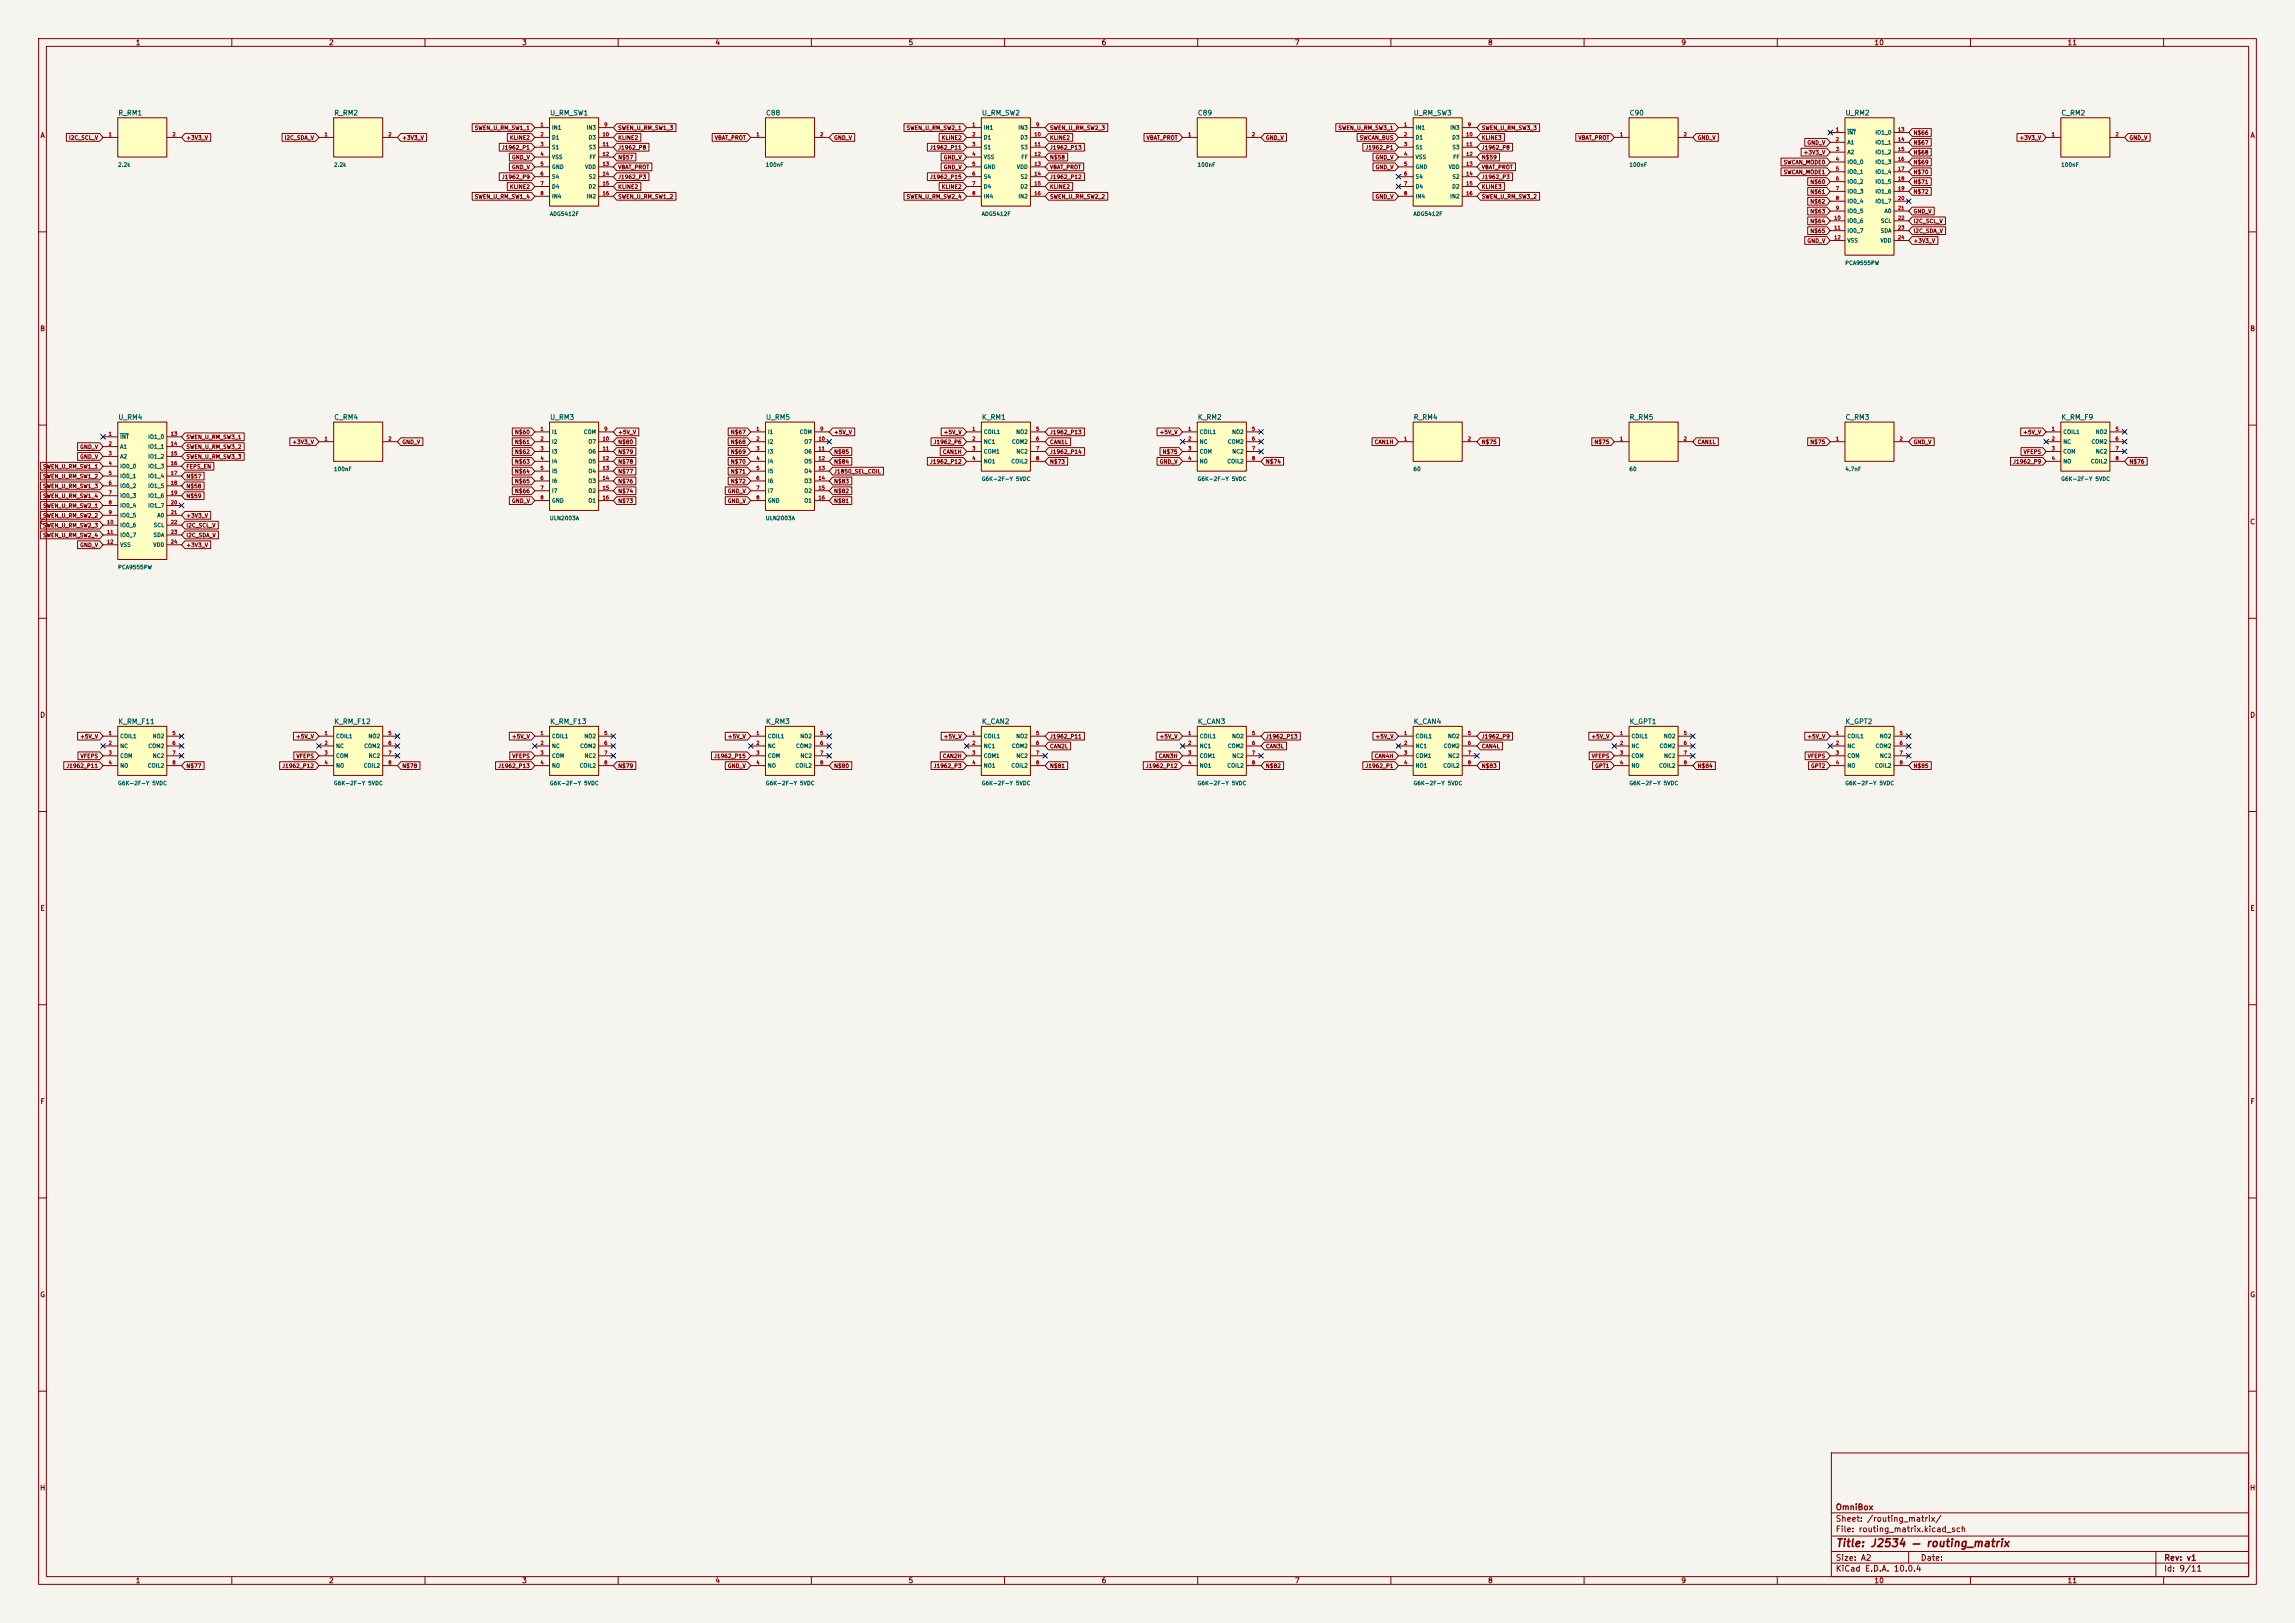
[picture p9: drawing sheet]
<svg xmlns="http://www.w3.org/2000/svg" width="594mm" height="420mm" viewBox="0 0 594 420" stroke-linecap="round" stroke-linejoin="round" font-family="sans-serif">
<defs><g id="words">
<text font-size="2" fill="#840000" x="475" y="400.8">Title: J2534 — routing_matrix</text>
<g font-size="1.5" fill="#840000">
<text x="475" y="394.1">Sheet: /routing_matrix/</text>
<text x="475" y="391.1">OmniBox</text>
<text x="475" y="396.8">File: routing_matrix.kicad_sch</text>
<text x="475" y="407">KiCad E.D.A. 10.0.4</text>
<text x="475" y="404.2">Size: A2</text>
<text x="497" y="404.2">Date:</text>
<text x="560" y="404.2">Rev: v1</text>
<text x="560" y="407">Id: 9/11</text>
</g>
<g font-size="1.3" fill="#840000">
<text x="35" y="12">1</text>
<text x="85" y="12">2</text>
<text x="135" y="12">3</text>
<text x="185" y="12">4</text>
<text x="235" y="12">5</text>
<text x="285" y="12">6</text>
<text x="335" y="12">7</text>
<text x="385" y="12">8</text>
<text x="435" y="12">9</text>
<text x="485" y="12">10</text>
<text x="535" y="12">11</text>
<text x="10.3" y="36">A</text>
<text x="582.3" y="36">A</text>
<text x="10.3" y="86">B</text>
<text x="582.3" y="86">B</text>
<text x="10.3" y="136">C</text>
<text x="582.3" y="136">C</text>
<text x="10.3" y="186">D</text>
<text x="582.3" y="186">D</text>
<text x="10.3" y="236">E</text>
<text x="582.3" y="236">E</text>
<text x="10.3" y="286">F</text>
<text x="582.3" y="286">F</text>
<text x="10.3" y="336">G</text>
<text x="582.3" y="336">G</text>
<text x="10.2" y="386">H</text>
<text x="582.2" y="386">H</text>
<text x="35" y="410">1</text>
<text x="85" y="410">2</text>
<text x="135" y="410">3</text>
<text x="185" y="410">4</text>
<text x="235" y="410">5</text>
<text x="285" y="410">6</text>
<text x="335" y="410">7</text>
<text x="385" y="410">8</text>
<text x="435" y="410">9</text>
<text x="485" y="410">10</text>
<text x="535" y="410">11</text>
</g>
<g font-size="1.3" fill="#006464">
<text x="30.5" y="30.2">R_RM1</text>
<text x="86.4" y="30.2">R_RM2</text>
<text x="142.2" y="30.2">U_RM_SW1</text>
<text x="198.1" y="30.2">C88</text>
<text x="254" y="30.2">U_RM_SW2</text>
<text x="309.9" y="30.2">C89</text>
<text x="365.8" y="30.2">U_RM_SW3</text>
<text x="421.6" y="30.2">C90</text>
<text x="477.5" y="30.2">U_RM2</text>
<text x="533.4" y="30.2">C_RM2</text>
<text x="30.5" y="108.9">U_RM4</text>
<text x="86.4" y="108.9">C_RM4</text>
<text x="142.2" y="108.9">U_RM3</text>
<text x="198.1" y="108.9">U_RM5</text>
<text x="254" y="108.9">K_RM1</text>
<text x="309.9" y="108.9">K_RM2</text>
<text x="365.8" y="108.9">R_RM4</text>
<text x="421.6" y="108.9">R_RM5</text>
<text x="477.5" y="108.9">C_RM3</text>
<text x="533.4" y="108.9">K_RM_F9</text>
<text x="30.5" y="187.7">K_RM_F11</text>
<text x="86.4" y="187.7">K_RM_F12</text>
<text x="142.2" y="187.7">K_RM_F13</text>
<text x="198.1" y="187.7">K_RM3</text>
<text x="254" y="187.7">K_CAN2</text>
<text x="309.9" y="187.7">K_CAN3</text>
<text x="365.8" y="187.7">K_CAN4</text>
<text x="421.6" y="187.7">K_GPT1</text>
<text x="477.5" y="187.7">K_GPT2</text>
</g>
<g font-size="1" fill="#840000">
<text x="122.8" y="33.9">SWEN_U_RM_SW1_1</text>
<text x="159.9" y="33.9">SWEN_U_RM_SW1_3</text>
<text x="234.5" y="33.9">SWEN_U_RM_SW2_1</text>
<text x="271.6" y="33.9">SWEN_U_RM_SW2_3</text>
<text x="346.3" y="33.9">SWEN_U_RM_SW3_1</text>
<text x="383.4" y="33.9">SWEN_U_RM_SW3_3</text>
<text x="495.2" y="35.1">N$66</text>
<text x="17.7" y="36.4">I2C_SCL_V</text>
<text x="48.1" y="36.4">+3V3_V</text>
<text x="73.5" y="36.4">I2C_SDA_V</text>
<text x="104" y="36.4">+3V3_V</text>
<text x="129.8" y="38.9">J1962_P1</text>
<text x="131.9" y="36.4">KLINE2</text>
<text x="132.4" y="41.5">GND_V</text>
<text x="159.9" y="36.4">KLINE2</text>
<text x="159.9" y="41.5">N$57</text>
<text x="159.9" y="38.9">J1962_P8</text>
<text x="184.9" y="36.4">VBAT_PROT</text>
<text x="215.8" y="36.4">GND_V</text>
<text x="240.6" y="38.9">J1962_P11</text>
<text x="243.6" y="36.4">KLINE2</text>
<text x="244.1" y="41.5">GND_V</text>
<text x="271.6" y="36.4">KLINE2</text>
<text x="271.6" y="38.9">J1962_P13</text>
<text x="271.6" y="41.5">N$58</text>
<text x="296.6" y="36.4">VBAT_PROT</text>
<text x="327.5" y="36.4">GND_V</text>
<text x="351.8" y="36.4">SWCAN_BUS</text>
<text x="353.3" y="38.9">J1962_P1</text>
<text x="355.9" y="41.5">GND_V</text>
<text x="383.4" y="41.5">N$59</text>
<text x="383.4" y="38.9">J1962_P8</text>
<text x="383.4" y="36.4">KLINE3</text>
<text x="408.4" y="36.4">VBAT_PROT</text>
<text x="439.3" y="36.4">GND_V</text>
<text x="466.7" y="40.2">+3V3_V</text>
<text x="467.7" y="37.7">GND_V</text>
<text x="495.2" y="40.2">N$68</text>
<text x="495.2" y="37.7">N$67</text>
<text x="522.6" y="36.4">+3V3_V</text>
<text x="551" y="36.4">GND_V</text>
<text x="129.8" y="46.6">J1962_P9</text>
<text x="132.4" y="44">GND_V</text>
<text x="159.9" y="44">VBAT_PROT</text>
<text x="159.9" y="46.6">J1962_P3</text>
<text x="240.6" y="46.6">J1962_P15</text>
<text x="244.1" y="44">GND_V</text>
<text x="271.6" y="46.6">J1962_P12</text>
<text x="271.6" y="44">VBAT_PROT</text>
<text x="355.9" y="44">GND_V</text>
<text x="383.4" y="46.6">J1962_P3</text>
<text x="383.4" y="44">VBAT_PROT</text>
<text x="461.5" y="42.7">SWCAN_MODE0</text>
<text x="461.5" y="45.3">SWCAN_MODE1</text>
<text x="468.4" y="47.8">N$60</text>
<text x="495.2" y="47.8">N$71</text>
<text x="495.2" y="42.7">N$69</text>
<text x="495.2" y="45.3">N$70</text>
<text x="122.8" y="51.6">SWEN_U_RM_SW1_4</text>
<text x="131.9" y="49.1">KLINE2</text>
<text x="159.9" y="51.6">SWEN_U_RM_SW1_2</text>
<text x="159.9" y="49.1">KLINE2</text>
<text x="234.5" y="51.6">SWEN_U_RM_SW2_4</text>
<text x="243.6" y="49.1">KLINE2</text>
<text x="271.6" y="49.1">KLINE2</text>
<text x="271.6" y="51.6">SWEN_U_RM_SW2_2</text>
<text x="355.9" y="51.6">GND_V</text>
<text x="383.4" y="51.6">SWEN_U_RM_SW3_2</text>
<text x="383.4" y="49.1">KLINE3</text>
<text x="468.4" y="52.9">N$62</text>
<text x="468.4" y="50.4">N$61</text>
<text x="495.2" y="50.4">N$72</text>
<text x="468.4" y="55.4">N$63</text>
<text x="468.4" y="58">N$64</text>
<text x="495.2" y="58">I2C_SCL_V</text>
<text x="495.2" y="55.4">GND_V</text>
<text x="467.7" y="63.1">GND_V</text>
<text x="468.4" y="60.5">N$65</text>
<text x="495.2" y="63.1">+3V3_V</text>
<text x="495.2" y="60.5">I2C_SDA_V</text>
<text x="48.1" y="113.9">SWEN_U_RM_SW3_1</text>
<text x="133.1" y="112.6">N$60</text>
<text x="159.9" y="112.6">+5V_V</text>
<text x="189" y="112.6">N$67</text>
<text x="215.8" y="112.6">+5V_V</text>
<text x="244.1" y="112.6">+5V_V</text>
<text x="271.6" y="112.6">J1962_P13</text>
<text x="300" y="112.6">+5V_V</text>
<text x="523.5" y="112.6">+5V_V</text>
<text x="20.6" y="118.9">GND_V</text>
<text x="20.6" y="116.4">GND_V</text>
<text x="48.1" y="116.4">SWEN_U_RM_SW3_2</text>
<text x="48.1" y="118.9">SWEN_U_RM_SW3_3</text>
<text x="75.5" y="115.1">+3V3_V</text>
<text x="104" y="115.1">GND_V</text>
<text x="133.1" y="117.7">N$62</text>
<text x="133.1" y="115.1">N$61</text>
<text x="159.9" y="117.7">N$79</text>
<text x="159.9" y="115.1">N$80</text>
<text x="189" y="117.7">N$69</text>
<text x="189" y="115.1">N$68</text>
<text x="215.8" y="117.7">N$85</text>
<text x="241.5" y="115.1">J1962_P6</text>
<text x="243.9" y="117.7">CAN1H</text>
<text x="271.6" y="115.1">CAN1L</text>
<text x="271.6" y="117.7">J1962_P14</text>
<text x="300.8" y="117.7">N$75</text>
<text x="355.7" y="115.1">CAN1H</text>
<text x="383.4" y="115.1">N$75</text>
<text x="412.5" y="115.1">N$75</text>
<text x="439.3" y="115.1">CAN1L</text>
<text x="468.4" y="115.1">N$75</text>
<text x="495.2" y="115.1">GND_V</text>
<text x="523.6" y="117.7">VFEPS</text>
<text x="11" y="124">SWEN_U_RM_SW1_2</text>
<text x="11" y="121.5">SWEN_U_RM_SW1_1</text>
<text x="48.1" y="121.5">FEPS_EN</text>
<text x="48.1" y="124">N$57</text>
<text x="133.1" y="120.2">N$63</text>
<text x="133.1" y="125.3">N$65</text>
<text x="133.1" y="122.8">N$64</text>
<text x="159.9" y="122.8">N$77</text>
<text x="159.9" y="120.2">N$78</text>
<text x="159.9" y="125.3">N$76</text>
<text x="189" y="120.2">N$70</text>
<text x="189" y="125.3">N$72</text>
<text x="189" y="122.8">N$71</text>
<text x="215.8" y="120.2">N$84</text>
<text x="215.8" y="125.3">N$83</text>
<text x="215.8" y="122.8">J1850_SEL_COIL</text>
<text x="240.6" y="120.2">J1962_P12</text>
<text x="271.6" y="120.2">N$73</text>
<text x="300" y="120.2">GND_V</text>
<text x="327.5" y="120.2">N$74</text>
<text x="520.9" y="120.2">J1962_P9</text>
<text x="551" y="120.2">N$76</text>
<text x="11" y="129.1">SWEN_U_RM_SW1_4</text>
<text x="11" y="126.6">SWEN_U_RM_SW1_3</text>
<text x="11" y="131.6">SWEN_U_RM_SW2_1</text>
<text x="48.1" y="129.1">N$59</text>
<text x="48.1" y="126.6">N$58</text>
<text x="132.4" y="130.4">GND_V</text>
<text x="133.1" y="127.8">N$66</text>
<text x="159.9" y="130.4">N$73</text>
<text x="159.9" y="127.8">N$74</text>
<text x="188.3" y="127.8">GND_V</text>
<text x="188.3" y="130.4">GND_V</text>
<text x="215.8" y="127.8">N$82</text>
<text x="215.8" y="130.4">N$81</text>
<text x="11" y="136.7">SWEN_U_RM_SW2_3</text>
<text x="11" y="134.2">SWEN_U_RM_SW2_2</text>
<text x="48.1" y="136.7">I2C_SCL_V</text>
<text x="48.1" y="134.2">+3V3_V</text>
<text x="11" y="139.3">SWEN_U_RM_SW2_4</text>
<text x="20.6" y="141.8">GND_V</text>
<text x="48.1" y="141.8">+3V3_V</text>
<text x="48.1" y="139.3">I2C_SDA_V</text>
<text x="20.6" y="191.3">+5V_V</text>
<text x="76.5" y="191.3">+5V_V</text>
<text x="132.4" y="191.3">+5V_V</text>
<text x="188.3" y="191.3">+5V_V</text>
<text x="244.1" y="191.3">+5V_V</text>
<text x="271.6" y="191.3">J1962_P11</text>
<text x="300" y="191.3">+5V_V</text>
<text x="327.5" y="191.3">J1962_P13</text>
<text x="355.9" y="191.3">+5V_V</text>
<text x="383.4" y="191.3">J1962_P9</text>
<text x="411.8" y="191.3">+5V_V</text>
<text x="467.7" y="191.3">+5V_V</text>
<text x="20.7" y="196.4">VFEPS</text>
<text x="76.6" y="196.4">VFEPS</text>
<text x="132.5" y="196.4">VFEPS</text>
<text x="184.7" y="196.4">J1962_P15</text>
<text x="243.9" y="196.4">CAN2H</text>
<text x="271.6" y="193.9">CAN2L</text>
<text x="299.8" y="196.4">CAN3H</text>
<text x="327.5" y="193.9">CAN3L</text>
<text x="355.7" y="196.4">CAN4H</text>
<text x="383.4" y="193.9">CAN4L</text>
<text x="411.9" y="196.4">VFEPS</text>
<text x="467.8" y="196.4">VFEPS</text>
<text x="17" y="199">J1962_P11</text>
<text x="48.1" y="199">N$77</text>
<text x="72.9" y="199">J1962_P12</text>
<text x="104" y="199">N$78</text>
<text x="128.8" y="199">J1962_P13</text>
<text x="159.9" y="199">N$79</text>
<text x="188.3" y="199">GND_V</text>
<text x="215.8" y="199">N$80</text>
<text x="241.5" y="199">J1962_P3</text>
<text x="271.6" y="199">N$81</text>
<text x="296.4" y="199">J1962_P12</text>
<text x="327.5" y="199">N$82</text>
<text x="353.3" y="199">J1962_P1</text>
<text x="383.4" y="199">N$83</text>
<text x="412.7" y="199">GPT1</text>
<text x="439.3" y="199">N$84</text>
<text x="468.6" y="199">GPT2</text>
<text x="495.2" y="199">N$85</text>
</g>
<g font-size="1" fill="#006464">
<text x="142.7" y="33.8">IN1</text>
<text x="151.7" y="33.8">IN3</text>
<text x="254.5" y="33.8">IN1</text>
<text x="263.5" y="33.8">IN3</text>
<text x="366.3" y="33.8">IN1</text>
<text x="375.2" y="33.8">IN3</text>
<text x="478" y="35.1">INT</text>
<text x="485.3" y="35.1">IO1_0</text>
<text x="142.7" y="36.3">D1</text>
<text x="142.7" y="38.9">S1</text>
<text x="142.7" y="41.4">VSS</text>
<text x="152.2" y="36.3">D3</text>
<text x="152.3" y="38.9">S3</text>
<text x="152.5" y="41.4">FF</text>
<text x="254.5" y="36.3">D1</text>
<text x="254.5" y="38.9">S1</text>
<text x="254.5" y="41.4">VSS</text>
<text x="264" y="36.3">D3</text>
<text x="264" y="38.9">S3</text>
<text x="264.2" y="41.4">FF</text>
<text x="366.3" y="36.3">D1</text>
<text x="366.3" y="38.9">S1</text>
<text x="366.3" y="41.4">VSS</text>
<text x="375.7" y="36.3">D3</text>
<text x="375.8" y="38.9">S3</text>
<text x="376" y="41.4">FF</text>
<text x="478" y="37.6">A1</text>
<text x="478" y="40.1">A2</text>
<text x="485.3" y="37.6">IO1_1</text>
<text x="485.3" y="40.1">IO1_2</text>
<text x="30.4" y="43.4">2.2k</text>
<text x="86.3" y="43.4">2.2k</text>
<text x="142.7" y="43.9">GND</text>
<text x="142.7" y="46.5">S4</text>
<text x="151.3" y="43.9">VDD</text>
<text x="152.3" y="46.5">S2</text>
<text x="198.1" y="43.4">100nF</text>
<text x="254.5" y="43.9">GND</text>
<text x="254.5" y="46.5">S4</text>
<text x="263.1" y="43.9">VDD</text>
<text x="264" y="46.5">S2</text>
<text x="309.8" y="43.4">100nF</text>
<text x="366.3" y="43.9">GND</text>
<text x="366.3" y="46.5">S4</text>
<text x="374.8" y="43.9">VDD</text>
<text x="375.8" y="46.5">S2</text>
<text x="421.6" y="43.4">100nF</text>
<text x="478" y="42.7">IO0_0</text>
<text x="478" y="45.2">IO0_1</text>
<text x="478" y="47.8">IO0_2</text>
<text x="485.3" y="42.7">IO1_3</text>
<text x="485.3" y="45.2">IO1_4</text>
<text x="485.3" y="47.8">IO1_5</text>
<text x="533.4" y="43.4">100nF</text>
<text x="142.7" y="49">D4</text>
<text x="142.7" y="51.6">IN4</text>
<text x="151.7" y="51.6">IN2</text>
<text x="152.2" y="49">D2</text>
<text x="254.5" y="49">D4</text>
<text x="254.5" y="51.6">IN4</text>
<text x="263.5" y="51.6">IN2</text>
<text x="264" y="49">D2</text>
<text x="366.3" y="49">D4</text>
<text x="366.3" y="51.6">IN4</text>
<text x="375.2" y="51.6">IN2</text>
<text x="375.7" y="49">D2</text>
<text x="478" y="50.3">IO0_3</text>
<text x="478" y="52.8">IO0_4</text>
<text x="485.3" y="50.3">IO1_6</text>
<text x="485.3" y="52.8">IO1_7</text>
<text x="142.2" y="56.1">ADG5412F</text>
<text x="254" y="56.1">ADG5412F</text>
<text x="365.7" y="56.1">ADG5412F</text>
<text x="478" y="55.4">IO0_5</text>
<text x="478" y="57.9">IO0_6</text>
<text x="486.7" y="57.9">SCL</text>
<text x="487.6" y="55.4">A0</text>
<text x="478" y="60.5">IO0_7</text>
<text x="478" y="63">VSS</text>
<text x="486.6" y="63">VDD</text>
<text x="486.6" y="60.5">SDA</text>
<text x="477.5" y="68.8">PCA9555PW</text>
<text x="31" y="113.8">INT</text>
<text x="38.2" y="113.8">IO1_0</text>
<text x="142.7" y="112.5">I1</text>
<text x="151" y="112.5">COM</text>
<text x="198.6" y="112.5">I1</text>
<text x="206.9" y="112.5">COM</text>
<text x="254.5" y="112.5">COIL1</text>
<text x="262.9" y="112.5">NO2</text>
<text x="310.4" y="112.5">COIL1</text>
<text x="318.8" y="112.5">NO2</text>
<text x="533.9" y="112.5">COIL1</text>
<text x="542.3" y="112.5">NO2</text>
<text x="31" y="116.3">A1</text>
<text x="31" y="118.9">A2</text>
<text x="38.2" y="116.3">IO1_1</text>
<text x="38.2" y="118.9">IO1_2</text>
<text x="142.7" y="115.1">I2</text>
<text x="142.7" y="117.6">I3</text>
<text x="152.2" y="115.1">O7</text>
<text x="152.2" y="117.6">O6</text>
<text x="198.6" y="115.1">I2</text>
<text x="198.6" y="117.6">I3</text>
<text x="208.1" y="115.1">O7</text>
<text x="208.1" y="117.6">O6</text>
<text x="254.5" y="115.1">NC1</text>
<text x="254.5" y="117.6">COM1</text>
<text x="261.8" y="115.1">COM2</text>
<text x="262.9" y="117.6">NC2</text>
<text x="310.4" y="115.1">NC</text>
<text x="310.4" y="117.6">COM</text>
<text x="317.7" y="115.1">COM2</text>
<text x="318.8" y="117.6">NC2</text>
<text x="533.9" y="115.1">NC</text>
<text x="533.9" y="117.6">COM</text>
<text x="541.2" y="115.1">COM2</text>
<text x="542.3" y="117.6">NC2</text>
<text x="31" y="121.4">IO0_0</text>
<text x="31" y="124">IO0_1</text>
<text x="38.2" y="121.4">IO1_3</text>
<text x="38.2" y="124">IO1_4</text>
<text x="86.3" y="122.1">100nF</text>
<text x="142.7" y="120.1">I4</text>
<text x="142.7" y="122.7">I5</text>
<text x="142.7" y="125.2">I6</text>
<text x="152.2" y="120.1">O5</text>
<text x="152.2" y="122.7">O4</text>
<text x="152.2" y="125.2">O3</text>
<text x="198.6" y="120.1">I4</text>
<text x="198.6" y="122.7">I5</text>
<text x="198.6" y="125.2">I6</text>
<text x="208.1" y="120.1">O5</text>
<text x="208.1" y="122.7">O4</text>
<text x="208.1" y="125.2">O3</text>
<text x="254" y="124.7">G6K-2F-Y 5VDC</text>
<text x="254.5" y="120.1">NO1</text>
<text x="261.6" y="120.1">COIL2</text>
<text x="309.8" y="124.7">G6K-2F-Y 5VDC</text>
<text x="310.4" y="120.1">NO</text>
<text x="317.5" y="120.1">COIL2</text>
<text x="365.7" y="122.1">60</text>
<text x="421.6" y="122.1">60</text>
<text x="477.5" y="122.1">4.7nF</text>
<text x="533.4" y="124.7">G6K-2F-Y 5VDC</text>
<text x="533.9" y="120.1">NO</text>
<text x="541" y="120.1">COIL2</text>
<text x="31" y="126.5">IO0_2</text>
<text x="31" y="129">IO0_3</text>
<text x="31" y="131.6">IO0_4</text>
<text x="38.2" y="126.5">IO1_5</text>
<text x="38.2" y="129">IO1_6</text>
<text x="38.2" y="131.6">IO1_7</text>
<text x="142.7" y="127.8">I7</text>
<text x="142.7" y="130.3">GND</text>
<text x="152.2" y="127.8">O2</text>
<text x="152.2" y="130.3">O1</text>
<text x="198.6" y="127.8">I7</text>
<text x="198.6" y="130.3">GND</text>
<text x="208.1" y="127.8">O2</text>
<text x="208.1" y="130.3">O1</text>
<text x="31" y="134.1">IO0_5</text>
<text x="31" y="136.7">IO0_6</text>
<text x="39.7" y="136.7">SCL</text>
<text x="40.6" y="134.1">A0</text>
<text x="142.2" y="134.8">ULN2003A</text>
<text x="198.1" y="134.8">ULN2003A</text>
<text x="31" y="139.2">IO0_7</text>
<text x="31" y="141.7">VSS</text>
<text x="39.6" y="141.7">VDD</text>
<text x="39.6" y="139.2">SDA</text>
<text x="30.4" y="147.5">PCA9555PW</text>
<text x="31" y="191.3">COIL1</text>
<text x="39.4" y="191.3">NO2</text>
<text x="86.9" y="191.3">COIL1</text>
<text x="95.2" y="191.3">NO2</text>
<text x="142.7" y="191.3">COIL1</text>
<text x="151.1" y="191.3">NO2</text>
<text x="198.6" y="191.3">COIL1</text>
<text x="207" y="191.3">NO2</text>
<text x="254.5" y="191.3">COIL1</text>
<text x="262.9" y="191.3">NO2</text>
<text x="310.4" y="191.3">COIL1</text>
<text x="318.8" y="191.3">NO2</text>
<text x="366.3" y="191.3">COIL1</text>
<text x="374.6" y="191.3">NO2</text>
<text x="422.1" y="191.3">COIL1</text>
<text x="430.5" y="191.3">NO2</text>
<text x="478" y="191.3">COIL1</text>
<text x="486.4" y="191.3">NO2</text>
<text x="31" y="193.8">NC</text>
<text x="31" y="196.3">COM</text>
<text x="38.3" y="193.8">COM2</text>
<text x="39.4" y="196.3">NC2</text>
<text x="86.9" y="193.8">NC</text>
<text x="86.9" y="196.3">COM</text>
<text x="94.2" y="193.8">COM2</text>
<text x="95.3" y="196.3">NC2</text>
<text x="142.7" y="193.8">NC</text>
<text x="142.7" y="196.3">COM</text>
<text x="150" y="193.8">COM2</text>
<text x="151.2" y="196.3">NC2</text>
<text x="198.6" y="193.8">NC</text>
<text x="198.6" y="196.3">COM</text>
<text x="205.9" y="193.8">COM2</text>
<text x="207.1" y="196.3">NC2</text>
<text x="254.5" y="193.8">NC1</text>
<text x="254.5" y="196.3">COM1</text>
<text x="261.8" y="193.8">COM2</text>
<text x="262.9" y="196.3">NC2</text>
<text x="310.4" y="193.8">NC1</text>
<text x="310.4" y="196.3">COM1</text>
<text x="317.7" y="193.8">COM2</text>
<text x="318.8" y="196.3">NC2</text>
<text x="366.3" y="193.8">NC1</text>
<text x="366.3" y="196.3">COM1</text>
<text x="373.6" y="193.8">COM2</text>
<text x="374.7" y="196.3">NC2</text>
<text x="422.1" y="193.8">NC</text>
<text x="422.1" y="196.3">COM</text>
<text x="429.4" y="193.8">COM2</text>
<text x="430.6" y="196.3">NC2</text>
<text x="478" y="193.8">NC</text>
<text x="478" y="196.3">COM</text>
<text x="485.3" y="193.8">COM2</text>
<text x="486.5" y="196.3">NC2</text>
<text x="30.4" y="203.4">G6K-2F-Y 5VDC</text>
<text x="31" y="198.9">NO</text>
<text x="38.1" y="198.9">COIL2</text>
<text x="86.3" y="203.4">G6K-2F-Y 5VDC</text>
<text x="86.9" y="198.9">NO</text>
<text x="94" y="198.9">COIL2</text>
<text x="142.2" y="203.4">G6K-2F-Y 5VDC</text>
<text x="142.7" y="198.9">NO</text>
<text x="149.9" y="198.9">COIL2</text>
<text x="198.1" y="203.4">G6K-2F-Y 5VDC</text>
<text x="198.6" y="198.9">NO</text>
<text x="205.8" y="198.9">COIL2</text>
<text x="254" y="203.4">G6K-2F-Y 5VDC</text>
<text x="254.5" y="198.9">NO1</text>
<text x="261.6" y="198.9">COIL2</text>
<text x="309.8" y="203.4">G6K-2F-Y 5VDC</text>
<text x="310.4" y="198.9">NO1</text>
<text x="317.5" y="198.9">COIL2</text>
<text x="365.7" y="203.4">G6K-2F-Y 5VDC</text>
<text x="366.3" y="198.9">NO1</text>
<text x="373.4" y="198.9">COIL2</text>
<text x="421.6" y="203.4">G6K-2F-Y 5VDC</text>
<text x="422.1" y="198.9">NO</text>
<text x="429.3" y="198.9">COIL2</text>
<text x="477.5" y="203.4">G6K-2F-Y 5VDC</text>
<text x="478" y="198.9">NO</text>
<text x="485.2" y="198.9">COIL2</text>
</g>
<g font-size=".9" fill="#a90000">
<text x="28" y="35.5">1</text>
<text x="44.5" y="35.5">2</text>
<text x="83.9" y="35.5">1</text>
<text x="100.4" y="35.5">2</text>
<text x="139.8" y="32.9">1</text>
<text x="139.8" y="35.5">2</text>
<text x="155.8" y="35.5">10</text>
<text x="156.3" y="32.9">9</text>
<text x="195.6" y="35.5">1</text>
<text x="212.2" y="35.5">2</text>
<text x="251.5" y="32.9">1</text>
<text x="251.5" y="35.5">2</text>
<text x="267.6" y="35.5">10</text>
<text x="268" y="32.9">9</text>
<text x="307.4" y="35.5">1</text>
<text x="323.9" y="35.5">2</text>
<text x="363.3" y="32.9">1</text>
<text x="363.3" y="35.5">2</text>
<text x="379.4" y="35.5">10</text>
<text x="379.8" y="32.9">9</text>
<text x="419.2" y="35.5">1</text>
<text x="435.7" y="35.5">2</text>
<text x="475" y="34.2">1</text>
<text x="491.1" y="34.2">13</text>
<text x="530.9" y="35.5">1</text>
<text x="547.4" y="35.5">2</text>
<text x="139.8" y="38">3</text>
<text x="139.8" y="40.5">4</text>
<text x="155.8" y="38">11</text>
<text x="155.8" y="40.5">12</text>
<text x="251.5" y="38">3</text>
<text x="251.5" y="40.5">4</text>
<text x="267.6" y="38">11</text>
<text x="267.6" y="40.5">12</text>
<text x="363.3" y="38">3</text>
<text x="363.3" y="40.5">4</text>
<text x="379.4" y="38">11</text>
<text x="379.4" y="40.5">12</text>
<text x="475" y="36.7">2</text>
<text x="475" y="39.3">3</text>
<text x="475" y="41.8">4</text>
<text x="491.1" y="36.7">14</text>
<text x="491.1" y="39.3">15</text>
<text x="491.1" y="41.8">16</text>
<text x="139.8" y="43.1">5</text>
<text x="139.8" y="45.6">6</text>
<text x="155.8" y="43.1">13</text>
<text x="155.8" y="45.6">14</text>
<text x="251.5" y="43.1">5</text>
<text x="251.5" y="45.6">6</text>
<text x="267.6" y="43.1">13</text>
<text x="267.6" y="45.6">14</text>
<text x="363.3" y="43.1">5</text>
<text x="363.3" y="45.6">6</text>
<text x="379.4" y="43.1">13</text>
<text x="379.4" y="45.6">14</text>
<text x="475" y="44.4">5</text>
<text x="475" y="46.9">6</text>
<text x="491.1" y="44.4">17</text>
<text x="491.1" y="46.9">18</text>
<text x="139.8" y="48.2">7</text>
<text x="139.8" y="50.7">8</text>
<text x="155.8" y="48.2">15</text>
<text x="155.8" y="50.7">16</text>
<text x="251.5" y="48.2">7</text>
<text x="251.5" y="50.7">8</text>
<text x="267.6" y="48.2">15</text>
<text x="267.6" y="50.7">16</text>
<text x="363.3" y="48.2">7</text>
<text x="363.3" y="50.7">8</text>
<text x="379.4" y="48.2">15</text>
<text x="379.4" y="50.7">16</text>
<text x="475" y="49.4">7</text>
<text x="475" y="52">8</text>
<text x="491.1" y="49.4">19</text>
<text x="491.1" y="52">20</text>
<text x="474.6" y="57.1">10</text>
<text x="474.6" y="59.6">11</text>
<text x="475" y="54.5">9</text>
<text x="491.1" y="54.5">21</text>
<text x="491.1" y="57.1">22</text>
<text x="491.1" y="59.6">23</text>
<text x="474.6" y="62.1">12</text>
<text x="491.1" y="62.1">24</text>
<text x="28" y="112.9">1</text>
<text x="44.1" y="112.9">13</text>
<text x="139.8" y="111.7">1</text>
<text x="156.3" y="111.7">9</text>
<text x="195.6" y="111.7">1</text>
<text x="212.2" y="111.7">9</text>
<text x="251.5" y="111.7">1</text>
<text x="268" y="111.7">5</text>
<text x="307.4" y="111.7">1</text>
<text x="323.9" y="111.7">5</text>
<text x="530.9" y="111.7">1</text>
<text x="547.4" y="111.7">5</text>
<text x="28" y="115.5">2</text>
<text x="28" y="118">3</text>
<text x="44.1" y="115.5">14</text>
<text x="44.1" y="118">15</text>
<text x="83.9" y="114.2">1</text>
<text x="100.4" y="114.2">2</text>
<text x="139.8" y="114.2">2</text>
<text x="139.8" y="116.7">3</text>
<text x="139.8" y="119.3">4</text>
<text x="155.8" y="114.2">10</text>
<text x="155.8" y="116.7">11</text>
<text x="155.8" y="119.3">12</text>
<text x="195.6" y="114.2">2</text>
<text x="195.6" y="116.7">3</text>
<text x="195.6" y="119.3">4</text>
<text x="211.7" y="114.2">10</text>
<text x="211.7" y="116.7">11</text>
<text x="211.7" y="119.3">12</text>
<text x="251.5" y="114.2">2</text>
<text x="251.5" y="116.7">3</text>
<text x="251.5" y="119.3">4</text>
<text x="268" y="114.2">6</text>
<text x="268" y="116.7">7</text>
<text x="268" y="119.3">8</text>
<text x="307.4" y="114.2">2</text>
<text x="307.4" y="116.7">3</text>
<text x="307.4" y="119.3">4</text>
<text x="323.9" y="114.2">6</text>
<text x="323.9" y="116.7">7</text>
<text x="323.9" y="119.3">8</text>
<text x="363.3" y="114.2">1</text>
<text x="379.8" y="114.2">2</text>
<text x="419.2" y="114.2">1</text>
<text x="435.7" y="114.2">2</text>
<text x="475" y="114.2">1</text>
<text x="491.6" y="114.2">2</text>
<text x="530.9" y="114.2">2</text>
<text x="530.9" y="116.7">3</text>
<text x="530.9" y="119.3">4</text>
<text x="547.4" y="114.2">6</text>
<text x="547.4" y="116.7">7</text>
<text x="547.4" y="119.3">8</text>
<text x="28" y="120.6">4</text>
<text x="28" y="123.1">5</text>
<text x="28" y="125.6">6</text>
<text x="44.1" y="120.6">16</text>
<text x="44.1" y="123.1">17</text>
<text x="44.1" y="125.6">18</text>
<text x="139.8" y="121.8">5</text>
<text x="139.8" y="124.4">6</text>
<text x="155.8" y="121.8">13</text>
<text x="155.8" y="124.4">14</text>
<text x="195.6" y="121.8">5</text>
<text x="195.6" y="124.4">6</text>
<text x="211.7" y="121.8">13</text>
<text x="211.7" y="124.4">14</text>
<text x="28" y="128.2">7</text>
<text x="28" y="130.7">8</text>
<text x="44.1" y="128.2">19</text>
<text x="44.1" y="130.7">20</text>
<text x="139.8" y="126.9">7</text>
<text x="139.8" y="129.4">8</text>
<text x="155.8" y="126.9">15</text>
<text x="155.8" y="129.4">16</text>
<text x="195.6" y="126.9">7</text>
<text x="195.6" y="129.4">8</text>
<text x="211.7" y="126.9">15</text>
<text x="211.7" y="129.4">16</text>
<text x="27.6" y="135.8">10</text>
<text x="28" y="133.3">9</text>
<text x="44.1" y="133.3">21</text>
<text x="44.1" y="135.8">22</text>
<text x="27.6" y="138.3">11</text>
<text x="27.6" y="140.9">12</text>
<text x="44.1" y="138.3">23</text>
<text x="44.1" y="140.9">24</text>
<text x="28" y="190.4">1</text>
<text x="44.5" y="190.4">5</text>
<text x="83.9" y="190.4">1</text>
<text x="100.4" y="190.4">5</text>
<text x="139.8" y="190.4">1</text>
<text x="156.3" y="190.4">5</text>
<text x="195.6" y="190.4">1</text>
<text x="212.2" y="190.4">5</text>
<text x="251.5" y="190.4">1</text>
<text x="268" y="190.4">5</text>
<text x="307.4" y="190.4">1</text>
<text x="323.9" y="190.4">5</text>
<text x="363.3" y="190.4">1</text>
<text x="379.8" y="190.4">5</text>
<text x="419.2" y="190.4">1</text>
<text x="435.7" y="190.4">5</text>
<text x="475" y="190.4">1</text>
<text x="491.6" y="190.4">5</text>
<text x="28" y="192.9">2</text>
<text x="28" y="195.5">3</text>
<text x="44.5" y="192.9">6</text>
<text x="44.5" y="195.5">7</text>
<text x="83.9" y="192.9">2</text>
<text x="83.9" y="195.5">3</text>
<text x="100.4" y="192.9">6</text>
<text x="100.4" y="195.5">7</text>
<text x="139.8" y="192.9">2</text>
<text x="139.8" y="195.5">3</text>
<text x="156.3" y="192.9">6</text>
<text x="156.3" y="195.5">7</text>
<text x="195.6" y="192.9">2</text>
<text x="195.6" y="195.5">3</text>
<text x="212.2" y="192.9">6</text>
<text x="212.2" y="195.5">7</text>
<text x="251.5" y="192.9">2</text>
<text x="251.5" y="195.5">3</text>
<text x="268" y="192.9">6</text>
<text x="268" y="195.5">7</text>
<text x="307.4" y="192.9">2</text>
<text x="307.4" y="195.5">3</text>
<text x="323.9" y="192.9">6</text>
<text x="323.9" y="195.5">7</text>
<text x="363.3" y="192.9">2</text>
<text x="363.3" y="195.5">3</text>
<text x="379.8" y="192.9">6</text>
<text x="379.8" y="195.5">7</text>
<text x="419.2" y="192.9">2</text>
<text x="419.2" y="195.5">3</text>
<text x="435.7" y="192.9">6</text>
<text x="435.7" y="195.5">7</text>
<text x="475" y="192.9">2</text>
<text x="475" y="195.5">3</text>
<text x="491.6" y="192.9">6</text>
<text x="491.6" y="195.5">7</text>
<text x="28" y="198">4</text>
<text x="44.5" y="198">8</text>
<text x="83.9" y="198">4</text>
<text x="100.4" y="198">8</text>
<text x="139.8" y="198">4</text>
<text x="156.3" y="198">8</text>
<text x="195.6" y="198">4</text>
<text x="212.2" y="198">8</text>
<text x="251.5" y="198">4</text>
<text x="268" y="198">8</text>
<text x="307.4" y="198">4</text>
<text x="323.9" y="198">8</text>
<text x="363.3" y="198">4</text>
<text x="379.8" y="198">8</text>
<text x="419.2" y="198">4</text>
<text x="435.7" y="198">8</text>
<text x="475" y="198">4</text>
<text x="491.6" y="198">8</text>
</g>
</g></defs>
<path d="M0 0h594v420h-594z" fill="#f5f4ef" stroke="#f5f4ef" stroke-width=".26"/>
<g fill="none" stroke="#840000" stroke-width=".26">
<path d="M10 10h574v400h-574zM12 12h570v396h-570zM60 10v2M110 10v2M160 10v2M210 10v2M260 10v2M310 10v2M360 10v2M410 10v2M460 10v2M510 10v2"/>
<path d="M560 10v2M10 60h2M582 60h2M10 110h2M582 110h2M10 160h2M582 160h2M10 210h2M582 210h2M10 260h2M582 260h2M10 310h2"/>
<path d="M582 310h2M10 360h2M474 376h108v32h-108zM582 360h2M474 397.5h108M474 391.5h108M60 408v2M110 408v2M160 408v2M210 408v2M260 408v2M310 408v2"/>
<path d="M360 408v2M410 408v2M460 408v2M474 404.5h108M474 401.5h108M494 401.5v3M510 408v2M558 401.5v6.5M560 408v2"/>
</g>
<path d="M421.6 109.2h12.7v10.2h-12.7z" fill="#ffffc2"/>
<path d="M417.8 114.3h3.8M421.6 109.2h12.7v10.2h-12.7zM434.3 114.3h3.8" fill="none" stroke="#840000" stroke-width=".26"/>
<path d="M365.8 188h12.7v12.7h-12.7z" fill="#ffffc2"/>
<path d="M361.9 190.5h3.9M361.9 193h3.9M361.9 195.6h3.9M361.9 198.1h3.9M365.8 188h12.7v12.7h-12.7zM378.5 190.5h3.8M378.5 193h3.8M378.5 195.6h3.8M378.5 198.1h3.8" fill="none" stroke="#840000" stroke-width=".26"/>
<path d="M365.8 109.2h12.7v10.2h-12.7z" fill="#ffffc2"/>
<path d="M361.9 114.3h3.9M365.8 109.2h12.7v10.2h-12.7zM378.5 114.3h3.8" fill="none" stroke="#840000" stroke-width=".26"/>
<path d="M86.4 188h12.7v12.7h-12.7z" fill="#ffffc2"/>
<path d="M82.5 190.5h3.9M82.5 193h3.9M82.5 195.6h3.9M82.5 198.1h3.9M86.4 188h12.7v12.7h-12.7zM99.1 190.5h3.8M99.1 193h3.8M99.1 195.6h3.8M99.1 198.1h3.8" fill="none" stroke="#840000" stroke-width=".26"/>
<path d="M142.2 109.2h12.7v22.9h-12.7z" fill="#ffffc2"/>
<g fill="none" stroke="#840000" stroke-width=".26">
<path d="M138.4 111.8h3.8M138.4 114.3h3.8M138.4 116.8h3.8M138.4 119.4h3.8M142.2 109.2h12.7v22.9h-12.7zM154.9 111.8h3.8M154.9 114.3h3.8M154.9 116.8h3.8M154.9 119.4h3.8M138.4 121.9h3.8M138.4 124.5h3.8M138.4 127h3.8"/>
<path d="M138.4 129.5h3.8M154.9 121.9h3.8M154.9 124.5h3.8M154.9 127h3.8M154.9 129.5h3.8"/>
</g>
<path d="M86.4 30.5h12.7v10.1h-12.7z" fill="#ffffc2"/>
<path d="M82.5 35.6h3.9M86.4 30.5h12.7v10.1h-12.7zM99.1 35.6h3.8" fill="none" stroke="#840000" stroke-width=".26"/>
<path d="M309.9 109.2h12.7v12.7h-12.7z" fill="#ffffc2"/>
<path d="M306.1 111.8h3.8M306.1 114.3h3.8M306.1 116.8h3.8M306.1 119.4h3.8M309.9 109.2h12.7v12.7h-12.7zM322.6 111.8h3.8M322.6 114.3h3.8M322.6 116.8h3.8M322.6 119.4h3.8" fill="none" stroke="#840000" stroke-width=".26"/>
<path d="M421.6 30.5h12.7v10.1h-12.7z" fill="#ffffc2"/>
<path d="M417.8 35.6h3.8M421.6 30.5h12.7v10.1h-12.7zM434.3 35.6h3.8" fill="none" stroke="#840000" stroke-width=".26"/>
<path d="M533.4 30.5h12.7v10.1h-12.7z" fill="#ffffc2"/>
<path d="M529.6 35.6h3.8M533.4 30.5h12.7v10.1h-12.7zM546.1 35.6h3.8" fill="none" stroke="#840000" stroke-width=".26"/>
<path d="M254 188h12.7v12.7h-12.7z" fill="#ffffc2"/>
<path d="M250.2 190.5h3.8M250.2 193h3.8M250.2 195.6h3.8M250.2 198.1h3.8M254 188h12.7v12.7h-12.7zM266.7 190.5h3.8M266.7 193h3.8M266.7 195.6h3.8M266.7 198.1h3.8" fill="none" stroke="#840000" stroke-width=".26"/>
<path d="M198.1 188h12.7v12.7h-12.7z" fill="#ffffc2"/>
<path d="M194.3 190.5h3.8M194.3 193h3.8M194.3 195.6h3.8M194.3 198.1h3.8M198.1 188h12.7v12.7h-12.7zM210.8 190.5h3.8M210.8 193h3.8M210.8 195.6h3.8M210.8 198.1h3.8" fill="none" stroke="#840000" stroke-width=".26"/>
<path d="M254 30.5h12.7v22.8h-12.7z" fill="#ffffc2"/>
<g fill="none" stroke="#840000" stroke-width=".26">
<path d="M250.2 33h3.8M250.2 35.6h3.8M250.2 38.1h3.8M254 30.5h12.7v22.8h-12.7zM266.7 33h3.8M266.7 35.6h3.8M266.7 38.1h3.8M250.2 40.6h3.8M250.2 43.2h3.8M250.2 45.7h3.8M250.2 48.3h3.8M250.2 50.8h3.8"/>
<path d="M266.7 40.6h3.8M266.7 43.2h3.8M266.7 45.7h3.8M266.7 48.3h3.8M266.7 50.8h3.8"/>
</g>
<path d="M30.5 188h12.7v12.7h-12.7z" fill="#ffffc2"/>
<path d="M26.7 190.5h3.8M26.7 193h3.8M26.7 195.6h3.8M26.7 198.1h3.8M30.5 188h12.7v12.7h-12.7zM43.2 190.5h3.8M43.2 193h3.8M43.2 195.6h3.8M43.2 198.1h3.8" fill="none" stroke="#840000" stroke-width=".26"/>
<path d="M30.5 30.5h12.7v10.1h-12.7z" fill="#ffffc2"/>
<path d="M26.7 35.6h3.8M30.5 30.5h12.7v10.1h-12.7zM43.2 35.6h3.8" fill="none" stroke="#840000" stroke-width=".26"/>
<path d="M477.5 188h12.7v12.7h-12.7z" fill="#ffffc2"/>
<path d="M473.7 190.5h3.8M473.7 193h3.8M473.7 195.6h3.8M473.7 198.1h3.8M477.5 188h12.7v12.7h-12.7zM490.2 190.5h3.8M490.2 193h3.8M490.2 195.6h3.8M490.2 198.1h3.8" fill="none" stroke="#840000" stroke-width=".26"/>
<path d="M254 109.2h12.7v12.7h-12.7z" fill="#ffffc2"/>
<path d="M250.2 111.8h3.8M250.2 114.3h3.8M250.2 116.8h3.8M250.2 119.4h3.8M254 109.2h12.7v12.7h-12.7zM266.7 111.8h3.8M266.7 114.3h3.8M266.7 116.8h3.8M266.7 119.4h3.8" fill="none" stroke="#840000" stroke-width=".26"/>
<path d="M309.9 30.5h12.7v10.1h-12.7z" fill="#ffffc2"/>
<path d="M306.1 35.6h3.8M309.9 30.5h12.7v10.1h-12.7zM322.6 35.6h3.8" fill="none" stroke="#840000" stroke-width=".26"/>
<path d="M309.9 188h12.7v12.7h-12.7z" fill="#ffffc2"/>
<path d="M306.1 190.5h3.8M306.1 193h3.8M306.1 195.6h3.8M306.1 198.1h3.8M309.9 188h12.7v12.7h-12.7zM322.6 190.5h3.8M322.6 193h3.8M322.6 195.6h3.8M322.6 198.1h3.8" fill="none" stroke="#840000" stroke-width=".26"/>
<path d="M365.8 30.5h12.7v22.8h-12.7z" fill="#ffffc2"/>
<g fill="none" stroke="#840000" stroke-width=".26">
<path d="M361.9 33h3.9M361.9 35.6h3.9M361.9 38.1h3.9M365.8 30.5h12.7v22.8h-12.7zM378.5 33h3.8M378.5 35.6h3.8M378.5 38.1h3.8M361.9 40.6h3.9M361.9 43.2h3.9M361.9 45.7h3.9M361.9 48.3h3.9M361.9 50.8h3.9"/>
<path d="M378.5 40.6h3.8M378.5 43.2h3.8M378.5 45.7h3.8M378.5 48.3h3.8M378.5 50.8h3.8"/>
</g>
<path d="M198.1 109.2h12.7v22.9h-12.7z" fill="#ffffc2"/>
<g fill="none" stroke="#840000" stroke-width=".26">
<path d="M194.3 111.8h3.8M194.3 114.3h3.8M194.3 116.8h3.8M194.3 119.4h3.8M198.1 109.2h12.7v22.9h-12.7zM210.8 111.8h3.8M210.8 114.3h3.8M210.8 116.8h3.8M210.8 119.4h3.8M194.3 121.9h3.8M194.3 124.5h3.8M194.3 127h3.8"/>
<path d="M194.3 129.5h3.8M210.8 121.9h3.8M210.8 124.5h3.8M210.8 127h3.8M210.8 129.5h3.8"/>
</g>
<path d="M30.5 109.2h12.7v35.6h-12.7z" fill="#ffffc2"/>
<g fill="none" stroke="#840000" stroke-width=".26">
<path d="M26.7 113h3.8M26.7 115.6h3.8M26.7 118.1h3.8M30.5 109.2h12.7v35.6h-12.7zM43.2 113h3.8M43.2 115.6h3.8M43.2 118.1h3.8M26.7 120.7h3.8M26.7 123.2h3.8M26.7 125.7h3.8M26.7 128.3h3.8M26.7 130.8h3.8"/>
<path d="M26.7 133.4h3.8M26.7 135.9h3.8M26.7 138.4h3.8M43.2 120.7h3.8M43.2 123.2h3.8M43.2 125.7h3.8M43.2 128.3h3.8M43.2 130.8h3.8M43.2 133.4h3.8M43.2 135.9h3.8M43.2 138.4h3.8M26.7 141h3.8"/>
<path d="M43.2 141h3.8"/>
</g>
<path d="M31.1 112.2h2.1" fill="none" stroke="#006464" stroke-width=".26"/>
<path d="M142.2 30.5h12.7v22.8h-12.7z" fill="#ffffc2"/>
<g fill="none" stroke="#840000" stroke-width=".26">
<path d="M138.4 33h3.8M138.4 35.6h3.8M138.4 38.1h3.8M142.2 30.5h12.7v22.8h-12.7zM154.9 33h3.8M154.9 35.6h3.8M154.9 38.1h3.8M138.4 40.6h3.8M138.4 43.2h3.8M138.4 45.7h3.8M138.4 48.3h3.8M138.4 50.8h3.8"/>
<path d="M154.9 40.6h3.8M154.9 43.2h3.8M154.9 45.7h3.8M154.9 48.3h3.8M154.9 50.8h3.8"/>
</g>
<path d="M421.6 188h12.7v12.7h-12.7z" fill="#ffffc2"/>
<path d="M417.8 190.5h3.8M417.8 193h3.8M417.8 195.6h3.8M417.8 198.1h3.8M421.6 188h12.7v12.7h-12.7zM434.3 190.5h3.8M434.3 193h3.8M434.3 195.6h3.8M434.3 198.1h3.8" fill="none" stroke="#840000" stroke-width=".26"/>
<path d="M533.4 109.2h12.7v12.7h-12.7z" fill="#ffffc2"/>
<path d="M529.6 111.8h3.8M529.6 114.3h3.8M529.6 116.8h3.8M529.6 119.4h3.8M533.4 109.2h12.7v12.7h-12.7zM546.1 111.8h3.8M546.1 114.3h3.8M546.1 116.8h3.8M546.1 119.4h3.8" fill="none" stroke="#840000" stroke-width=".26"/>
<path d="M142.2 188h12.7v12.7h-12.7z" fill="#ffffc2"/>
<path d="M138.4 190.5h3.8M138.4 193h3.8M138.4 195.6h3.8M138.4 198.1h3.8M142.2 188h12.7v12.7h-12.7zM154.9 190.5h3.8M154.9 193h3.8M154.9 195.6h3.8M154.9 198.1h3.8" fill="none" stroke="#840000" stroke-width=".26"/>
<path d="M86.4 109.2h12.7v10.2h-12.7z" fill="#ffffc2"/>
<path d="M82.5 114.3h3.9M86.4 109.2h12.7v10.2h-12.7zM99.1 114.3h3.8" fill="none" stroke="#840000" stroke-width=".26"/>
<path d="M198.1 30.5h12.7v10.1h-12.7z" fill="#ffffc2"/>
<path d="M194.3 35.6h3.8M198.1 30.5h12.7v10.1h-12.7zM210.8 35.6h3.8" fill="none" stroke="#840000" stroke-width=".26"/>
<path d="M477.5 30.5h12.7v35.5h-12.7z" fill="#ffffc2"/>
<g fill="none" stroke="#840000" stroke-width=".26">
<path d="M473.7 34.3h3.8M473.7 36.8h3.8M473.7 39.4h3.8M477.5 30.5h12.7v35.5h-12.7zM490.2 34.3h3.8M490.2 36.8h3.8M490.2 39.4h3.8M473.7 41.9h3.8M473.7 44.5h3.8M473.7 47h3.8M473.7 49.5h3.8M473.7 52.1h3.8"/>
<path d="M473.7 54.6h3.8M473.7 57.2h3.8M473.7 59.7h3.8M490.2 41.9h3.8M490.2 44.5h3.8M490.2 47h3.8M490.2 49.5h3.8M490.2 52.1h3.8M490.2 54.6h3.8M490.2 57.2h3.8M490.2 59.7h3.8M473.7 62.2h3.8"/>
<path d="M490.2 62.2h3.8"/>
</g>
<path d="M478.1 33.5h2.1" fill="none" stroke="#006464" stroke-width=".26"/>
<path d="M477.5 109.2h12.7v10.2h-12.7z" fill="#ffffc2"/>
<g fill="none" stroke="#840000" stroke-width=".26">
<path d="M17.2 34.6h8.6l.9 1-.9 1h-8.6zM47.9 34.6h6.6v2h-6.6l-.9-1zM73 34.6h8.7l.8 1-.8 1h-8.7zM103.7 34.6h6.7v2h-6.7l-.8-1zM122.2 32h15.4l.8 1-.8 1h-15.4zM129.2 37.1h8.4l.8 1-.8 1h-8.4zM131.3 34.6h6.3l.8 1-.8 1h-6.3zM131.8 39.6h5.8l.8 1-.8 1h-5.8zM159.6 34.6h6.3v2h-6.3l-.9-1zM159.6 32h15.4v2h-15.4l-.9-1zM159.6 39.6h5v2h-5l-.9-1zM159.6 37.1h8.4v2h-8.4l-.9-1z"/>
<path d="M184.3 34.6h9.1l.9 1-.9 1h-9.1zM215.5 34.6h5.7v2h-5.7l-.9-1zM234 32h15.3l.9 1-.9 1h-15.3zM240 37.1h9.3l.9 1-.9 1h-9.3zM243.1 34.6h6.2l.9 1-.9 1h-6.2zM243.6 39.6h5.7l.9 1-.9 1h-5.7zM271.4 34.6h6.2v2h-6.2l-.9-1zM271.4 37.1h9.3v2h-9.3l-.9-1zM271.4 39.6h4.9v2h-4.9l-.9-1zM271.4 32h15.3v2h-15.3l-.9-1zM296.1 34.6h9.1l.9 1-.9 1h-9.1zM327.3 34.6h5.7v2h-5.7l-.9-1z"/>
<path d="M345.7 32h15.4l.8 1-.8 1h-15.4zM351.3 34.6h9.8l.8 1-.8 1h-9.8zM352.7 37.1h8.4l.8 1-.8 1h-8.4zM355.4 39.6h5.7l.8 1-.8 1h-5.7zM383.1 39.6h5v2h-5l-.8-1zM383.1 37.1h8.4v2h-8.4l-.8-1zM383.1 32h15.4v2h-15.4l-.8-1zM383.1 34.6h6.3v2h-6.3l-.8-1zM407.9 34.6h9.1l.8 1-.8 1h-9.1zM439 34.6h5.7v2h-5.7l-.9-1zM466.2 38.4h6.6l.9 1-.9 1h-6.6zM467.1 35.8h5.7l.9 1-.9 1h-5.7z"/>
<path d="M494.9 38.4h5v2h-5l-.9-1zM494.9 33.3h5v2h-5l-.9-1zM494.9 35.8h5v2h-5l-.9-1zM522 34.6h6.7l.9 1-.9 1h-6.7zM550.8 34.6h5.7v2h-5.7l-.9-1zM122.2 49.8h15.4l.8 1-.8 1h-15.4zM129.2 44.7h8.4l.8 1-.8 1h-8.4zM131.3 47.3h6.3l.8 1-.8 1h-6.3zM131.8 42.2h5.8l.8 1-.8 1h-5.8zM159.6 49.8h15.4v2h-15.4l-.9-1zM159.6 47.3h6.3v2h-6.3l-.9-1zM159.6 42.2h9.1v2h-9.1l-.9-1z"/>
<path d="M159.6 44.7h8.4v2h-8.4l-.9-1zM234 49.8h15.3l.9 1-.9 1h-15.3zM240 44.7h9.3l.9 1-.9 1h-9.3zM243.1 47.3h6.2l.9 1-.9 1h-6.2zM243.6 42.2h5.7l.9 1-.9 1h-5.7zM271.4 47.3h6.2v2h-6.2l-.9-1zM271.4 44.7h9.3v2h-9.3l-.9-1zM271.4 49.8h15.3v2h-15.3l-.9-1zM271.4 42.2h9.1v2h-9.1l-.9-1zM355.4 42.2h5.7l.8 1-.8 1h-5.7zM355.4 49.8h5.7l.8 1-.8 1h-5.7zM383.1 49.8h15.4v2h-15.4l-.8-1z"/>
<path d="M383.1 44.7h8.4v2h-8.4l-.8-1zM383.1 47.3h6.3v2h-6.3l-.8-1zM383.1 42.2h9.1v2h-9.1l-.8-1zM461 40.9h11.8l.9 1-.9 1h-11.8zM461 43.4h11.8l.9 1.1-.9 1h-11.8zM467.9 53.6h4.9l.9 1-.9 1h-4.9zM467.9 58.7h4.9l.9 1-.9 1h-4.9zM467.9 46h4.9l.9 1-.9 1h-4.9zM467.9 51.1h4.9l.9 1-.9 1h-4.9zM467.9 56.1h4.9l.9 1.1-.9 1h-4.9zM467.9 48.5h4.9l.9 1-.9 1h-4.9zM494.9 46h5v2h-5l-.9-1z"/>
<path d="M494.9 48.5h5v2h-5l-.9-1zM494.9 40.9h5v2h-5l-.9-1zM494.9 43.4h5v2.1h-5l-.9-1zM494.9 58.7h8.7v2h-8.7l-.9-1zM494.9 56.1h8.6v2.1h-8.6l-.9-1zM494.9 53.6h5.7v2h-5.7l-.9-1zM467.1 61.2h5.7l.9 1-.9 1h-5.7zM494.9 61.2h6.7v2h-6.7l-.9-1zM10.5 119.6h15.3l.9 1.1-.9 1h-15.3zM20.1 117.1h5.7l.9 1-.9 1h-5.7zM20.1 114.6h5.7l.9 1-.9 1h-5.7zM47.9 112h15.3v2h-15.3l-.9-1z"/>
<path d="M47.9 119.6h7.4v2.1h-7.4l-.9-1zM47.9 114.6h15.3v2h-15.3l-.9-1zM47.9 117.1h15.3v2h-15.3l-.9-1zM75 113.3h6.7l.8 1-.8 1h-6.7zM103.7 113.3h5.8v2h-5.8l-.8-1zM132.6 118.4h5l.8 1-.8 1h-5zM132.6 115.8h5l.8 1-.8 1h-5zM132.6 110.8h5l.8 1-.8 1h-5zM132.6 113.3h5l.8 1-.8 1h-5zM159.6 115.8h5v2h-5l-.9-1zM159.6 118.4h5v2h-5l-.9-1zM159.6 113.3h5v2h-5l-.9-1z"/>
<path d="M159.6 110.8h5.7v2h-5.7l-.9-1zM188.5 118.4h4.9l.9 1-.9 1h-4.9zM188.5 115.8h4.9l.9 1-.9 1h-4.9zM188.5 113.3h4.9l.9 1-.9 1h-4.9zM188.5 110.8h4.9l.9 1-.9 1h-4.9zM215.5 118.4h5v2h-5l-.9-1zM215.5 115.8h5v2h-5l-.9-1zM215.5 110.8h5.7v2h-5.7l-.9-1zM240 118.4h9.3l.9 1-.9 1h-9.3zM241 113.3h8.3l.9 1-.9 1h-8.3zM243.4 115.8h5.9l.9 1-.9 1h-5.9zM243.6 110.8h5.7l.9 1-.9 1h-5.7z"/>
<path d="M271.4 110.8h9.3v2h-9.3l-.9-1zM271.4 113.3h5.7v2h-5.7l-.9-1zM271.4 118.4h4.9v2h-4.9l-.9-1zM271.4 115.8h9.3v2h-9.3l-.9-1zM299.5 118.4h5.7l.9 1-.9 1h-5.7zM299.5 110.8h5.7l.9 1-.9 1h-5.7zM300.2 115.8h5l.9 1-.9 1h-5zM327.3 118.4h4.9v2h-4.9l-.9-1zM355.1 113.3h6l.8 1-.8 1h-6zM383.1 113.3h5v2h-5l-.8-1zM412 113.3h5l.8 1-.8 1h-5zM439 113.3h5.7v2h-5.7l-.9-1z"/>
<path d="M467.9 113.3h4.9l.9 1-.9 1h-4.9zM473.7 114.3h3.8M477.5 109.2h12.7v10.2h-12.7zM490.2 114.3h3.8M494.9 113.3h5.7v2h-5.7l-.9-1zM520.4 118.4h8.3l.9 1-.9 1h-8.3zM523 110.8h5.7l.9 1-.9 1h-5.7zM523.1 115.8h5.6l.9 1-.9 1h-5.6zM550.8 118.4h4.9v2h-4.9l-.9-1zM10.5 134.9h15.3l.9 1-.9 1h-15.3zM10.5 127.3h15.3l.9 1-.9 1h-15.3zM10.5 132.3h15.3l.9 1.1-.9 1h-15.3z"/>
<path d="M10.5 124.7h15.3l.9 1-.9 1h-15.3zM10.5 122.2h15.3l.9 1-.9 1h-15.3zM10.5 137.4h15.3l.9 1-.9 1h-15.3zM10.5 129.8h15.3l.9 1-.9 1h-15.3zM20.1 140h5.7l.9 1-.9 1h-5.7zM47.9 134.9h8.6v2h-8.6l-.9-1zM47.9 140h6.6v2h-6.6l-.9-1zM47.9 137.4h8.6v2h-8.6l-.9-1zM47.9 127.3h4.9v2h-4.9l-.9-1zM47.9 132.3h6.6v2.1h-6.6l-.9-1zM47.9 124.7h4.9v2h-4.9l-.9-1zM47.9 122.2h4.9v2h-4.9l-.9-1z"/>
<path d="M131.8 128.5h5.8l.8 1-.8 1h-5.8zM132.6 126h5l.8 1-.8 1h-5zM132.6 123.5h5l.8 1-.8 1h-5zM132.6 120.9h5l.8 1-.8 1h-5zM159.6 120.9h5v2h-5l-.9-1zM159.6 128.5h5v2h-5l-.9-1zM159.6 126h5v2h-5l-.9-1zM159.6 123.5h5v2h-5l-.9-1zM187.7 126h5.7l.9 1-.9 1h-5.7zM187.7 128.5h5.7l.9 1-.9 1h-5.7zM188.5 123.5h4.9l.9 1-.9 1h-4.9zM188.5 120.9h4.9l.9 1-.9 1h-4.9z"/>
<path d="M215.5 126h5v2h-5l-.9-1zM215.5 123.5h5v2h-5l-.9-1zM215.5 128.5h5v2h-5l-.9-1zM215.5 120.9h13.2v2h-13.2l-.9-1zM16.5 197.1h9.3l.9 1-.9 1h-9.3zM20.1 189.5h5.7l.9 1-.9 1h-5.7zM20.2 194.6h5.6l.9 1-.9 1h-5.6zM47.9 197.1h4.9v2h-4.9l-.9-1zM72.4 197.1h9.3l.8 1-.8 1h-9.3zM76 189.5h5.7l.8 1-.8 1h-5.7zM76.1 194.6h5.6l.8 1-.8 1h-5.6zM103.7 197.1h5v2h-5l-.8-1z"/>
<path d="M128.3 197.1h9.3l.8 1-.8 1h-9.3zM131.8 189.5h5.8l.8 1-.8 1h-5.8zM131.9 194.6h5.7l.8 1-.8 1h-5.7zM159.6 197.1h5v2h-5l-.9-1zM184.1 194.6h9.3l.9 1-.9 1h-9.3zM187.7 197.1h5.7l.9 1-.9 1h-5.7zM187.7 189.5h5.7l.9 1-.9 1h-5.7zM215.5 197.1h5v2h-5l-.9-1zM241 197.1h8.3l.9 1-.9 1h-8.3zM243.4 194.6h5.9l.9 1-.9 1h-5.9zM243.6 189.5h5.7l.9 1-.9 1h-5.7zM271.4 197.1h4.9v2h-4.9l-.9-1z"/>
<path d="M271.4 192h5.7v2h-5.7l-.9-1zM271.4 189.5h9.3v2h-9.3l-.9-1zM295.9 197.1h9.3l.9 1-.9 1h-9.3zM299.2 194.6h6l.9 1-.9 1h-6zM299.5 189.5h5.7l.9 1-.9 1h-5.7zM327.3 192h5.7v2h-5.7l-.9-1zM327.3 197.1h4.9v2h-4.9l-.9-1zM327.3 189.5h9.3v2h-9.3l-.9-1zM352.7 197.1h8.4l.8 1-.8 1h-8.4zM355.1 194.6h6l.8 1-.8 1h-6zM355.4 189.5h5.7l.8 1-.8 1h-5.7zM383.1 197.1h5v2h-5l-.8-1z"/>
<path d="M383.1 189.5h8.4v2h-8.4l-.8-1zM383.1 192h5.8v2h-5.8l-.8-1zM411.2 189.5h5.8l.8 1-.8 1h-5.8zM411.3 194.6h5.7l.8 1-.8 1h-5.7zM412.2 197.1h4.8l.8 1-.8 1h-4.8zM439 197.1h5v2h-5l-.9-1zM467.1 189.5h5.7l.9 1-.9 1h-5.7zM467.2 194.6h5.6l.9 1-.9 1h-5.6zM468.1 197.1h4.7l.9 1-.9 1h-4.7zM494.9 197.1h5v2h-5l-.9-1z"/>
</g>
<g fill="none" stroke="#000084" stroke-width=".26">
<path d="M473.1 33.7l1.2 1.2M474.3 33.7l-1.2 1.2M361.3 45.1l1.3 1.2M361.3 47.7l1.3 1.2M362.6 47.7l-1.3 1.2M362.6 45.1l-1.3 1.2M493.4 51.5l1.2 1.2M494.6 51.5l-1.2 1.2M26.1 112.4l1.2 1.2M27.3 112.4l-1.2 1.2M214 113.7l1.2 1.2M215.2 113.7l-1.2 1.2"/>
<path d="M305.5 113.7l1.2 1.2M306.7 113.7l-1.2 1.2M325.8 111.2l1.2 1.2M325.8 116.2l1.2 1.2M325.8 113.7l1.2 1.2M327 116.2l-1.2 1.2M327 111.2l-1.2 1.2M327 113.7l-1.2 1.2M529 113.7l1.2 1.2M530.2 113.7l-1.2 1.2M549.3 111.2l1.2 1.2M549.3 113.7l1.2 1.2"/>
<path d="M549.3 116.2l1.2 1.2M550.5 111.2l-1.2 1.2M550.5 113.7l-1.2 1.2M550.5 116.2l-1.2 1.2M46.4 130.2l1.2 1.2M47.6 130.2l-1.2 1.2M26.1 192.4l1.2 1.2M27.3 192.4l-1.2 1.2M46.4 189.9l1.2 1.2M46.4 195l1.2 1.2M46.4 192.4l1.2 1.2M47.6 189.9l-1.2 1.2"/>
<path d="M47.6 195l-1.2 1.2M47.6 192.4l-1.2 1.2M81.9 192.4l1.3 1.2M83.2 192.4l-1.3 1.2M102.3 195l1.2 1.2M102.3 192.4l1.2 1.2M102.3 189.9l1.2 1.2M103.5 195l-1.2 1.2M103.5 192.4l-1.2 1.2M103.5 189.9l-1.2 1.2M137.8 192.4l1.2 1.2M139 192.4l-1.2 1.2"/>
<path d="M158.1 189.9l1.3 1.2M158.1 192.4l1.3 1.2M158.1 195l1.3 1.2M159.4 189.9l-1.3 1.2M159.4 192.4l-1.3 1.2M159.4 195l-1.3 1.2M193.7 192.4l1.2 1.2M194.9 192.4l-1.2 1.2M214 189.9l1.2 1.2M214 192.4l1.2 1.2M214 195l1.2 1.2M215.2 189.9l-1.2 1.2"/>
<path d="M215.2 192.4l-1.2 1.2M215.2 195l-1.2 1.2M249.6 192.4l1.2 1.2M250.8 192.4l-1.2 1.2M269.9 195l1.2 1.2M271.1 195l-1.2 1.2M305.5 192.4l1.2 1.2M306.7 192.4l-1.2 1.2M325.8 195l1.2 1.2M327 195l-1.2 1.2M361.3 192.4l1.3 1.2M362.6 192.4l-1.3 1.2"/>
<path d="M381.7 195l1.2 1.2M382.9 195l-1.2 1.2M417.2 192.4l1.2 1.2M418.4 192.4l-1.2 1.2M437.5 192.4l1.3 1.2M437.5 195l1.3 1.2M437.5 189.9l1.3 1.2M438.8 192.4l-1.3 1.2M438.8 195l-1.3 1.2M438.8 189.9l-1.3 1.2M473.1 192.4l1.2 1.2M474.3 192.4l-1.2 1.2"/>
<path d="M493.4 192.4l1.2 1.2M493.4 195l1.2 1.2M493.4 189.9l1.2 1.2M494.6 192.4l-1.2 1.2M494.6 195l-1.2 1.2M494.6 189.9l-1.2 1.2"/>
</g>
<use href="#words"/>
</svg>
